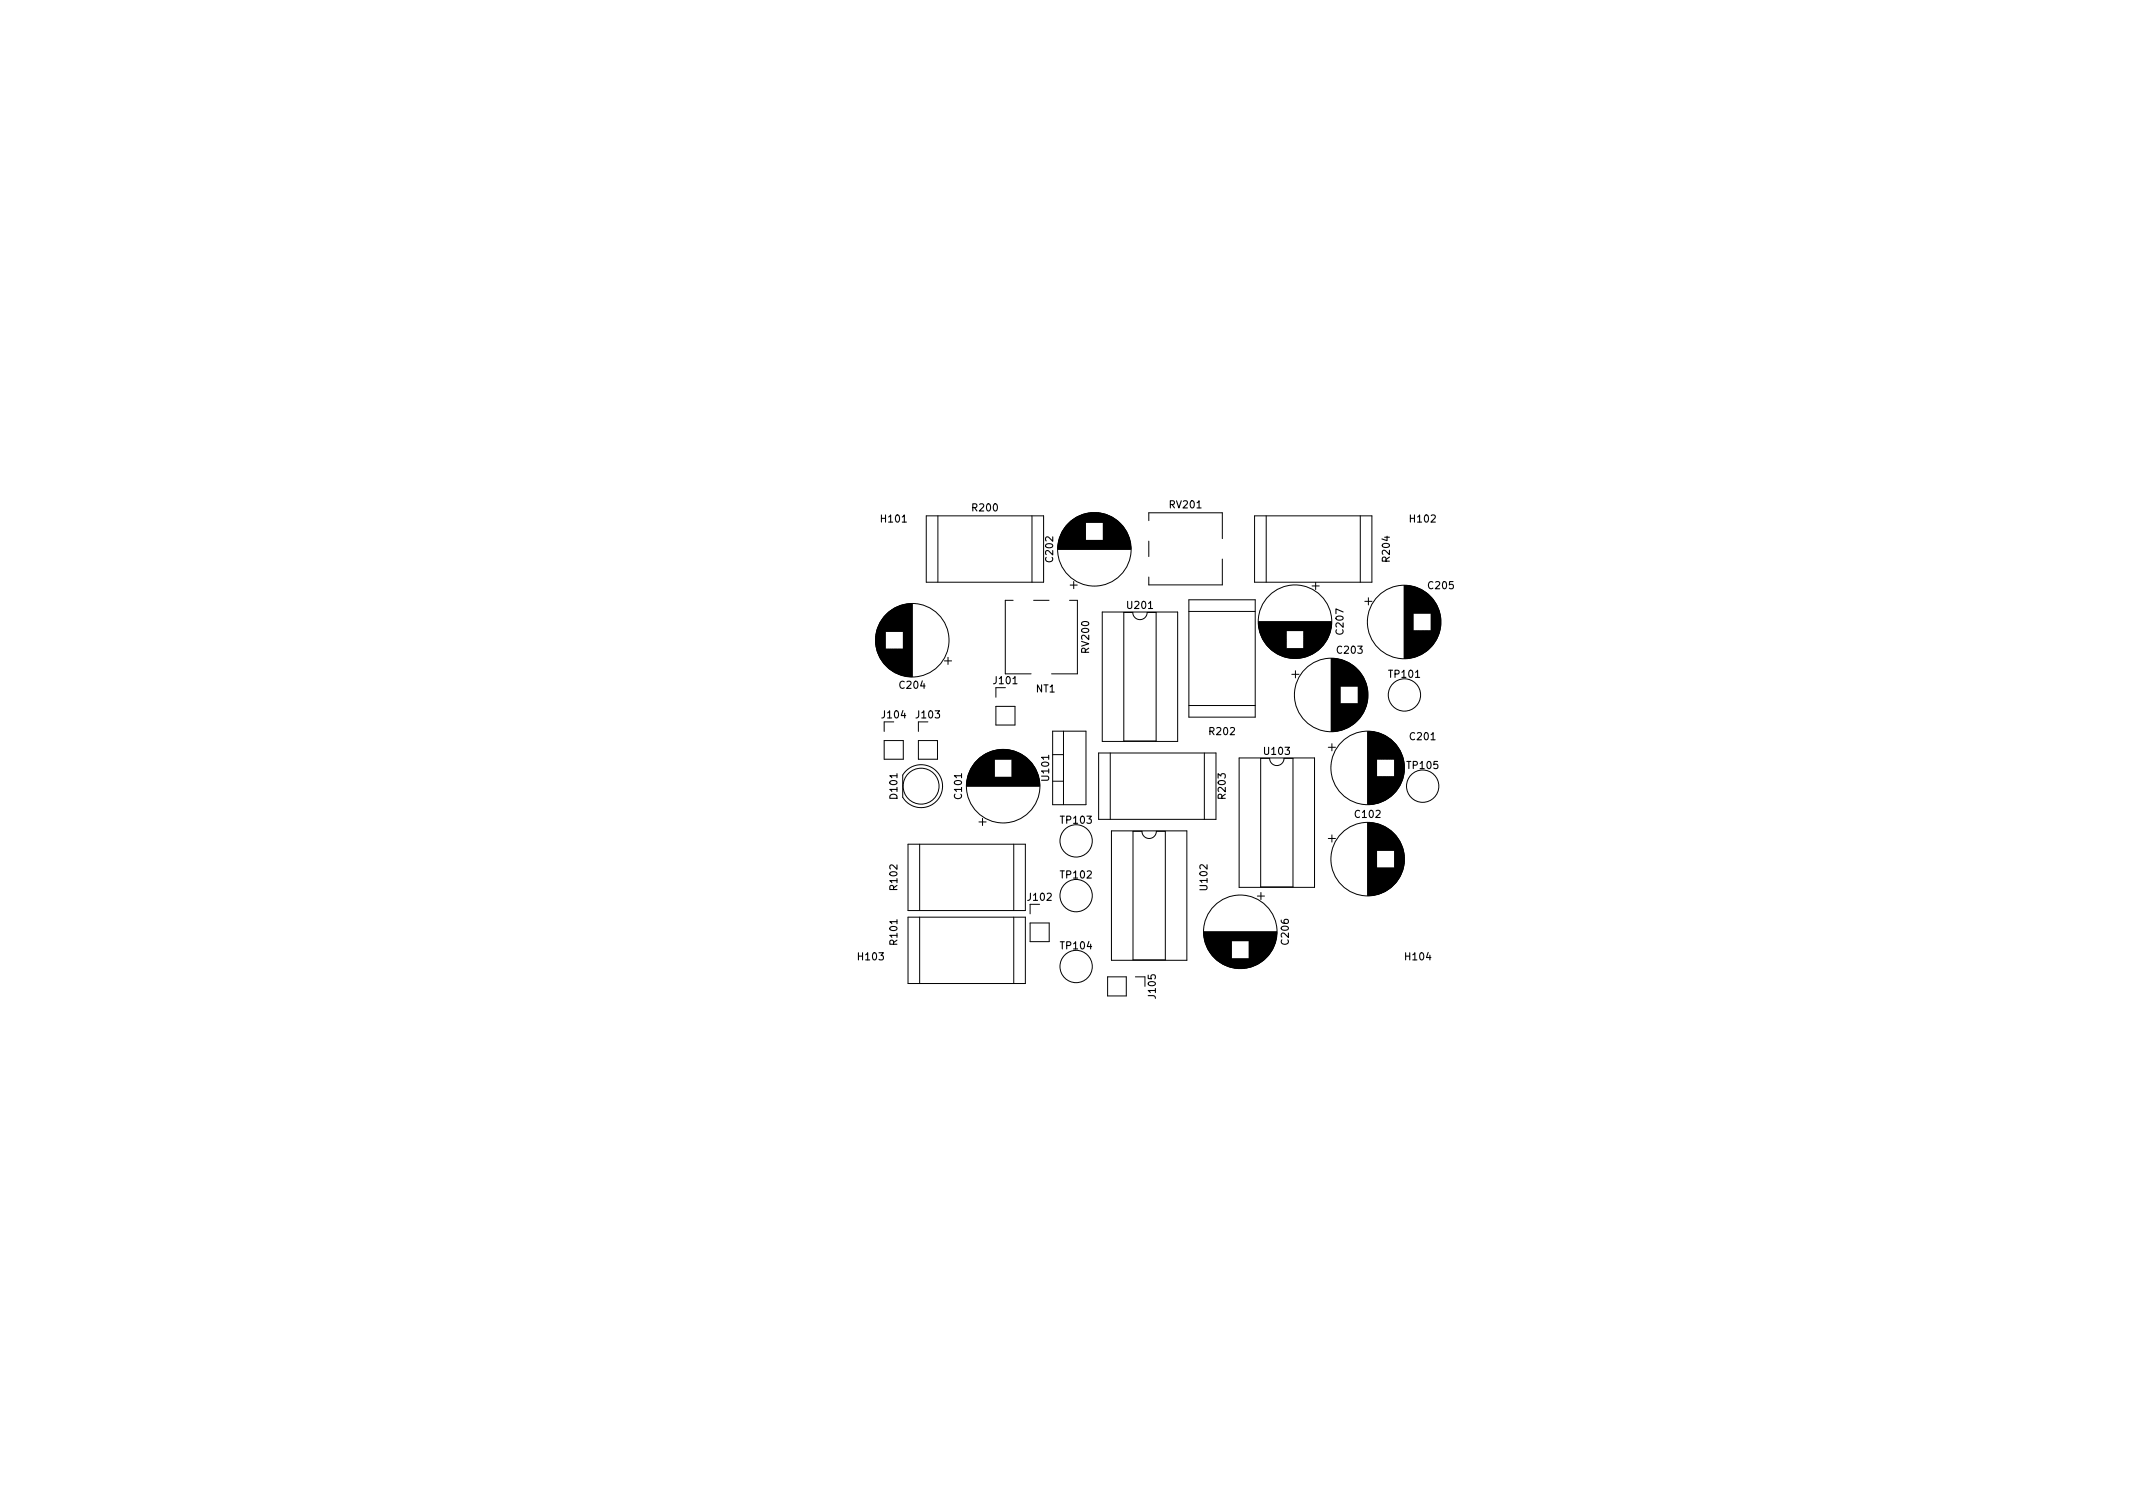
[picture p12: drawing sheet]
<svg xmlns="http://www.w3.org/2000/svg" width="297mm" height="210mm" viewBox="0 0 297 210" stroke-linecap="round" stroke-linejoin="round" font-family="sans-serif">
<defs><g id="words">
<g font-size="1.4">
<text x="135.5" y="71.2">R200</text>
<text x="163" y="70.8">RV201</text>
<text x="122.8" y="72.7">H101</text>
<text x="196.5" y="72.7">H102</text>
<text x="146.6" y="78.2" transform="rotate(-90 146.6 78.2)">C202</text>
<text x="193.5" y="78.1" transform="rotate(-90 193.5 78.1)">R204</text>
<text x="199" y="82">C205</text>
<text x="157.1" y="84.8">U201</text>
<text x="187.1" y="88.2" transform="rotate(-90 187.1 88.2)">C207</text>
<text x="125.4" y="95.9">C204</text>
<text x="138.5" y="95.3">J101</text>
<text x="151.7" y="90.8" transform="rotate(-90 151.7 90.8)">RV200</text>
<text x="186.3" y="91">C203</text>
<text x="193.5" y="94.4">TP101</text>
<text x="122.9" y="100">J104</text>
<text x="127.7" y="100">J103</text>
<text x="144.3" y="96.4">NT1</text>
<text x="168.5" y="102.3">R202</text>
<text x="176.1" y="105.1">U103</text>
<text x="196.1" y="107.1">TP105</text>
<text x="196.5" y="103.1">C201</text>
<text x="125" y="111.1" transform="rotate(-90 125 111.1)">D101</text>
<text x="133.9" y="111.1" transform="rotate(-90 133.9 111.1)">C101</text>
<text x="146.1" y="108.6" transform="rotate(-90 146.1 108.6)">U101</text>
<text x="170.7" y="111.1" transform="rotate(-90 170.7 111.1)">R203</text>
<text x="188.8" y="113.9">C102</text>
<text x="147.8" y="114.7">TP103</text>
<text x="125" y="123.8" transform="rotate(-90 125 123.8)">R102</text>
<text x="143.2" y="125.4">J102</text>
<text x="147.8" y="122.3">TP102</text>
<text x="168.1" y="123.8" transform="rotate(-90 168.1 123.8)">U102</text>
<text x="125" y="131.5" transform="rotate(-90 125 131.5)">R101</text>
<text x="179.5" y="131.4" transform="rotate(-90 179.5 131.4)">C206</text>
<text x="119.6" y="133.7">H103</text>
<text x="147.8" y="132.2">TP104</text>
<text x="195.8" y="133.7">H104</text>
<text x="160.9" y="138.9" transform="rotate(-90 160.9 138.9)">J105</text>
</g>
</g></defs>
<g fill="none" stroke="#000" stroke-width=".14">
<path d="M129 71.8h16.3v9.3h-16.3zM130.6 71.8v9.3M143.7 71.8v9.3M147.3 76.4h10.2M147.3 76.5h10.2M147.3 76.3h10.2M147.3 76.2h10.2M147.3 76.1h10.2M147.3 76h10.2M147.3 75.9h10.2M147.4 75.9h10M147.4 75.8h10"/>
<path d="M147.4 75.7h10M147.4 75.6h10M147.4 75.5h10M147.4 75.4h10M147.5 75.3h9.8M147.5 75.2h9.8M147.5 75.2h3.7M147.5 75.1h3.7M147.5 75h3.7M147.6 75h3.6M147.6 74.9h3.6M147.6 74.8h3.6"/>
<path d="M147.6 74.7h3.6M147.7 74.6h3.5M147.7 74.5h3.5M147.7 74.4h3.5M147.8 74.4h3.4M147.8 74.3h3.4M147.8 74.2h3.4M147.9 74.2h3.3M147.9 74.1h3.3M147.9 74h3.3M148 74h3.2M148 73.9h3.2"/>
<path d="M148.1 73.8h3.1M148.1 73.7h3.1M148.2 73.7h3M148.2 73.6h3M148.3 73.5h2.9M148.3 73.4h2.9M148.4 73.4h2.8M148.4 73.3h2.8M148.5 73.2h2.7M148.6 73.1h2.6M148.6 73h2.6M148.7 73h2.5"/>
<path d="M148.8 72.9h2.4M148.8 72.8h2.4M148.9 72.8h2.3M149 72.7h6.8M149.1 72.6h6.6M149.2 72.5h6.4M149.3 72.4h6.2M149.4 72.4h6M149.5 72.3h5.8M149.6 72.2h5.6M149.7 72.2h5.4M149.8 72.1h5.2"/>
<path d="M149.9 72h5M150 72h4.8M150.1 71.9h4.6M150.2 71.9h4.4M150.3 71.8h4.2M150.4 71.8h4M150.5 71.8h3.8M150.6 71.7h3.6M150.7 71.7h3.4M150.8 71.6h3.2M150.9 71.6h3M151 71.6h2.8"/>
<path d="M151.2 71.5h2.4M151.3 71.5h2.2M151.5 71.4h1.8M151.8 71.4h1.2M153.6 73.2h2.7M153.6 74.3h3.4M153.6 73.4h2.9M153.6 73h2.6M153.6 74.4h3.4M153.6 73.6h3M153.6 74h3.2M153.6 74.8h3.6"/>
<path d="M153.6 73.9h3.2M153.6 73.1h2.6M153.6 74.6h3.5M153.6 74h3.3M153.6 73.8h3.1M153.6 74.2h3.3M153.6 72.8h2.3M153.6 74.7h3.6M153.6 73.7h3M153.6 73.3h2.8M153.6 73.5h2.9M153.6 74.5h3.5"/>
<path d="M153.6 72.9h2.4M153.6 72.8h2.4M153.6 73h2.5M153.6 74.9h3.6M153.6 73.7h3.1M153.6 75h3.7M153.6 75h3.6M153.6 74.4h3.5M153.6 75.1h3.7M153.6 74.1h3.3M153.6 74.2h3.4M153.6 75.2h3.7"/>
<path d="M153.6 73.4h2.8M160 72.5v-1.1h10.2v3.6M160 75.3v2.2M170.2 77.8v3.6h-10.2v-1.1M174.7 71.8h16.3v9.3h-16.3zM176.3 71.8v9.3M189.4 71.8v9.3M122 88.5v1.2M122 88.3v1.7M122 88.1v2.1M122.1 87.9v2.5M122.1 87.8v2.7"/>
<path d="M122.2 87.6v3.1M122.2 87.5v3.3M122.2 87.4v3.5M122.3 87.3v3.7M122.3 87.2v3.9M122.4 87.1v4.1M122.4 87v4.3M122.4 86.9v4.5M122.5 86.9v4.5M122.5 86.8v4.7M122.6 86.7v4.9M122.6 86.6v5.1"/>
<path d="M122.7 86.5v5.3M122.7 86.4v5.5M122.8 86.4v5.5M122.8 86.3v5.7M122.9 86.2v5.9M122.9 86.1v6M123 86.1v6.1M123 86v6.3M123.1 85.9v6.5M123.2 85.8v6.6M123.2 85.8v6.7M123.3 85.7v6.9"/>
<path d="M123.3 85.7v2.2M123.3 90.4v2.2M123.4 85.6v2.3M123.4 90.4v2.3M123.4 85.5v2.4M123.5 85.5v2.4M123.5 90.4v2.4M123.6 85.4v2.5M123.6 90.4v2.5M123.7 85.3v2.6M123.7 90.4v2.6M123.8 85.3v2.6"/>
<path d="M123.8 90.4v2.6M123.8 85.2v2.7M123.8 90.4v2.7M123.9 85.2v2.7M123.9 90.4v2.7M123.9 85.1v2.8M123.9 90.4v2.8M124 85.1v2.8M124 90.4v2.8M124 85v2.9M124 90.4v2.9M124.1 85v2.9"/>
<path d="M124.1 90.4v2.9M124.2 85v2.9M124.2 90.4v2.9M124.2 84.9v3M124.2 90.4v3M124.3 84.9v3M124.3 90.4v3M124.4 84.8v3.1M124.4 90.4v3.1M124.5 84.8v3.1M124.5 90.4v3.1M124.5 84.7v3.2"/>
<path d="M124.5 90.4v3.2M124.6 84.7v3.2M124.6 90.4v3.2M124.7 84.6v3.3M124.7 90.4v3.3M124.8 84.6v3.3M124.8 90.4v3.3M124.9 84.5v3.4M124.9 90.4v3.4M125 84.5v3.4M125 90.4v3.4M125.1 84.5v3.4"/>
<path d="M125.1 90.4v3.4M125.1 84.4v3.5M125.1 90.4v3.5M125.2 84.4v3.5M125.2 90.4v3.5M125.3 84.4v3.5M125.3 90.4v3.5M125.4 84.4v3.5M125.4 90.4v3.5M125.4 84.3v3.6M125.4 90.4v3.6M125.5 84.3v3.6"/>
<path d="M125.5 90.4v3.6M125.6 84.3v3.6M125.6 90.4v3.6M125.7 84.3v3.6M125.7 90.4v3.6M125.7 84.2v3.7M125.7 90.4v3.7M125.8 84.2v3.7M125.8 90.4v3.7M125.8 84.2v9.9M125.9 84.2v9.9M126 84.2v9.9"/>
<path d="M126.1 84.2v9.9M126.2 84.1v10.1M126.3 84.1v10.1M126.4 84.1v10.1M126.5 84.1v10.1M126.6 84.1v10.1M126.7 84.1v10.1M126.8 84.1v10.1M126.9 84.1v10.1M127 84.1v10.1M131.5 92h1M132 91.5v1"/>
<path d="M138.7 95.8v1.3M138.7 98.4h2.6v2.6h-2.6zM141.1 83.6h-1.1v10.2h3.6M143.9 83.6h2.2M148.9 83.6h1.1v10.2h-3.6M149 81.5h1M149.5 81v1M153.5 85.2h10.5v18h-10.5zM156.5 85.3h1.3a1 1 0 0 0 .9 1 1 1 0 0 0 1-1h1.3v17.9h-4.5zM165.6 83.5h9.2v16.4h-9.2zM165.6 98.2h9.2M165.6 85.1h9.2"/>
<path d="M175.3 86.6h10.1M175.3 86.7h10.1M175.3 86.8h10.1M175.3 86.9h10.1M175.3 87h10.1M175.3 87.1h10.1M175.3 87.2h10.1M175.3 87.3h10.1M175.3 87.4h10.1M175.3 87.4h10M175.3 87.5h10M175.4 87.6h9.9"/>
<path d="M175.4 87.7h9.9M175.4 87.8h9.9M175.4 87.8h3.7M175.4 87.9h3.7M175.5 88h3.6M175.5 88.1h3.6M175.5 88.2h3.6M175.6 88.3h3.5M175.6 88.4h3.5M175.6 88.5h3.5M175.7 88.6h3.4M175.7 88.7h3.4"/>
<path d="M175.8 88.8h3.3M175.8 88.9h3.3M175.9 89h3.2M175.9 89.1h3.2M176 89.2h3.1M176 89.3h3.1M176.1 89.3h3M176.1 89.4h3M176.2 89.5h2.9M176.2 89.6h2.9M176.3 89.6h2.8M176.3 89.7h2.8"/>
<path d="M176.4 89.7h2.7M176.4 89.8h2.7M176.5 89.9h2.6M176.6 90h2.5M176.7 90.1h2.4M176.7 90.2h2.4M176.8 90.2h2.3M176.9 90.3h2.2M176.9 90.3h6.9M176.9 90.4h6.8M177 90.4h6.7M177 90.4h6.6"/>
<path d="M177.1 90.5h6.5M177.1 90.5h6.4M177.2 90.6h6.3M177.2 90.6h6.2M177.3 90.6h6.1M177.3 90.7h6M177.4 90.7h5.9M177.5 90.8h5.7M177.6 90.8h5.5M177.6 90.9h5.4M177.7 90.9h5.3M177.8 91h5.1"/>
<path d="M177.9 91h4.9M178 91.1h4.7M178.1 91.1h4.5M178.1 91.2h4.4M178.2 91.2h4.3M178.3 91.2h4.1M178.4 91.3h3.9M178.5 91.3h3.7M178.6 91.4h3.5M178.7 91.4h3.3M178.8 91.4h3.1M179 91.5h2.7"/>
<path d="M179.1 91.5h2.5M179.3 91.6h2.1M179.5 91.6h1.7M179.7 91.6h1.2M179.9 93.9h1M180.4 93.4v1M181.6 88.1h3.6M181.6 90.1h2.4M181.6 89.4h3M181.6 88.9h3.2M181.6 88.2h3.5M181.6 89.8h2.7"/>
<path d="M181.6 88h3.6M181.6 89h3.2M181.6 89.3h3M181.6 88.8h3.3M181.6 90.2h2.3M181.6 89.7h2.7M181.6 89.6h2.8M181.6 89.5h2.9M181.6 89.9h2.6M181.6 89.1h3.2M181.6 88.6h3.4M181.6 90h2.5"/>
<path d="M181.6 88.7h3.3M181.6 89.4h2.9M181.6 87.9h3.6M181.6 88.5h3.4M181.6 88.2h3.6M181.6 89.2h3.1M181.6 88.3h3.5M181.6 89.8h2.6M181.6 88.7h3.4M181.6 87.8h3.7M181.6 90.3h2.2M181.6 88.4h3.5"/>
<path d="M181.6 89.1h3.1M181.6 88.9h3.3M181.6 89.7h2.8M182.7 81.6h1M183.2 81.1v1M185.4 91.7v10.1M185.5 91.7v10.1M185.6 91.7v10.1M185.7 91.7v10.1M185.8 91.7v10.1M185.9 91.7v10.1M186 91.7v10.1"/>
<path d="M186.1 91.7v10.1M186.2 91.8v10M186.3 91.8v10M186.4 91.8v10M186.4 91.8v9.9M186.5 91.8v9.9M186.6 91.8v9.9M186.7 91.9v3.6M186.7 98v3.7M186.8 91.9v3.6M186.8 98v3.7M186.8 98v3.6"/>
<path d="M186.9 91.9v3.6M186.9 98v3.6M187 91.9v3.6M187 98v3.6M187 92v3.5M187.1 92v3.5M187.1 98v3.6M187.1 98v3.5M187.2 92v3.5M187.2 98v3.5M187.3 92v3.5M187.3 98v3.5"/>
<path d="M187.3 92.1v3.4M187.4 92.1v3.4M187.4 98v3.4M187.5 92.1v3.4M187.5 98v3.4M187.5 92.2v3.3M187.6 92.2v3.3M187.6 98v3.4M187.6 98v3.3M187.7 92.2v3.3M187.7 98v3.3M187.7 92.3v3.2"/>
<path d="M187.8 92.3v3.2M187.8 98v3.3M187.8 98v3.2M187.9 92.3v3.2M187.9 98v3.2M187.9 92.4v3.1M188 92.4v3.1M188 98v3.1M188.1 92.4v3.1M188.1 98v3.1M188.1 92.5v3M188.1 98v3"/>
<path d="M188.2 92.5v3M188.2 98v3M188.3 92.6v2.9M188.3 98v3M188.3 98v2.9M188.4 92.7v2.8M188.4 98v2.9M188.4 98v2.8M188.5 92.7v2.8M188.5 98v2.8M188.5 92.8v2.7M188.6 92.8v2.7"/>
<path d="M188.6 98v2.7M188.7 92.9v2.6M188.7 98v2.7M188.7 98v2.6M188.8 93v2.5M188.8 98v2.6M188.8 98v2.5M188.9 93.1v2.4M188.9 98v2.5M188.9 98v2.4M189 93.2v2.3M189 98v2.4"/>
<path d="M189 98v2.3M189.1 93.2v2.3M189.1 98v2.3M189.1 93.3v2.2M189.1 98v2.2M189.1 93.3v6.9M189.2 93.4v6.8M189.2 93.4v6.7M189.3 93.5v6.6M189.3 93.5v6.5M189.3 93.6v6.4M189.4 93.6v6.3"/>
<path d="M189.4 93.7v6.2M189.5 93.7v6.1M189.5 93.8v6M189.5 93.8v5.9M189.6 93.9v5.8M189.6 93.9v5.7M189.7 94v5.5M189.7 94.1v5.4M189.7 94.1v5.3M189.8 94.2v5.1M189.8 94.3v5M189.9 94.3v4.9"/>
<path d="M189.9 94.4v4.7M189.9 94.5v4.6M190 94.6v4.4M190 94.6v4.3M190.1 83.7h1M190.1 94.7v4.1M190.1 94.8v3.9M190.1 94.9v3.7M190.2 95v3.5M190.2 95.1v3.3M190.3 95.3v3M190.3 95.4v2.7"/>
<path d="M190.3 95.5v2.5M190.4 95.7v2.1M190.4 95.9v1.7M190.5 96.2v1.2M190.6 83.2v1M195.5 81.5v10.2M195.6 81.5v10.2M195.7 81.5v10.2M195.8 81.5v10.2M195.9 81.5v10.2M196 81.5v10.2M196 81.6v10.1"/>
<path d="M196.1 81.6v10.1M196.2 81.6v10M196.3 81.6v10M196.4 81.6v10M196.5 81.6v10M196.6 81.6v10M196.7 81.7v9.9M196.7 81.7v9.8M196.8 81.7v9.8M196.8 81.7v3.7M196.8 87.8v3.7M196.9 81.7v3.7"/>
<path d="M196.9 87.8v3.7M197 81.7v3.7M197 87.8v3.7M197.1 81.8v3.6M197.1 87.8v3.7M197.1 87.8v3.6M197.2 81.8v3.6M197.2 87.8v3.6M197.3 81.8v3.6M197.3 87.8v3.6M197.3 81.9v3.5M197.4 81.9v3.5"/>
<path d="M197.4 87.8v3.5M197.5 81.9v3.5M197.5 87.8v3.5M197.6 82v3.4M197.6 87.8v3.5M197.6 87.8v3.4M197.7 82v3.4M197.7 87.8v3.4M197.8 82v3.4M197.8 87.8v3.4M197.8 82.1v3.3M197.9 82.1v3.3"/>
<path d="M197.9 87.8v3.3M198 82.1v3.3M198 87.8v3.3M198 82.2v3.2M198 87.8v3.2M198.1 82.2v3.2M198.1 87.8v3.2M198.2 82.3v3.1M198.2 87.8v3.2M198.2 87.8v3.1M198.3 82.3v3.1M198.3 87.8v3.1"/>
<path d="M198.3 82.4v3M198.4 82.4v3M198.4 87.8v3M198.5 82.4v3M198.5 87.8v3M198.5 82.5v2.9M198.5 87.8v2.9M198.6 82.5v2.9M198.6 87.8v2.9M198.6 82.6v2.8M198.7 82.6v2.8M198.7 87.8v2.8"/>
<path d="M198.7 82.7v2.7M198.8 82.7v2.7M198.8 87.8v2.7M198.9 82.8v2.6M198.9 87.8v2.7M198.9 87.8v2.6M199 82.9v2.5M199 87.8v2.6M199 87.8v2.5M199.1 82.9v2.5M199.1 87.8v2.5M199.1 83v2.4"/>
<path d="M199.1 87.8v2.4M199.2 83v2.4M199.2 87.8v2.4M199.2 83.1v2.3M199.2 87.8v2.3M199.3 83.1v2.3M199.3 87.8v2.3M199.3 83.2v6.8M199.4 83.3v6.7M199.4 83.3v6.6M199.5 83.4v6.5M199.5 83.4v6.4"/>
<path d="M199.5 83.5v6.3M199.6 83.5v6.2M199.6 83.6v6.1M199.7 83.6v6M199.7 83.7v5.9M199.7 83.7v5.8M199.8 83.8v5.6M199.9 83.9v5.4M199.9 84v5.3M199.9 84v5.2M200 84.1v5M200 84.2v4.8"/>
<path d="M200.1 84.2v4.8M200.1 84.3v4.6M200.1 84.4v4.4M200.2 84.5v4.2M200.2 84.6v4M200.3 84.7v3.9M200.3 84.8v3.7M200.3 84.9v3.5M200.4 85v3.2M200.4 85.1v3M200.5 85.2v2.8M200.5 85.4v2.4"/>
<path d="M200.5 85.5v2.2M200.6 85.7v1.8M200.6 86v1.2M123.1 103.1h2.7v2.6h-2.7zM123.1 100.5v1.3M126.2 107.4a2.99 2.99 0 0 1 4.4 .1 2.99 2.99 0 0 1-.6 4.4 2.99 2.99 0 0 1-4.3-.9v-3.1zM126.5 117.5h16.3v9.3h-16.3zM127.9 103.1h2.7v2.6h-2.7zM127.9 100.5v1.3M128.1 117.5v9.3M134.6 109.4h10.2M134.6 109.5h10.2"/>
<path d="M134.6 109.3h10.2M134.6 109.2h10.2M134.6 109.1h10.2M134.6 109h10.2M134.6 108.9h10.2M134.7 108.9h10M134.7 108.8h10M134.7 108.7h10M134.7 108.6h10M134.7 108.5h10M134.7 108.4h10M134.7 108.3h10"/>
<path d="M134.8 108.3h9.8M134.8 108.2h9.8M134.8 108.2h3.7M134.8 108.1h3.7M134.8 108h3.7M134.9 107.9h3.6M134.9 107.8h3.6M134.9 107.7h3.6M135 107.6h3.5M135 107.5h3.5M135 107.4h3.5M135.1 107.4h3.4"/>
<path d="M135.1 107.3h3.4M135.1 107.2h3.4M135.2 107.2h3.3M135.2 107.1h3.3M135.2 107h3.3M135.3 107h3.2M135.3 106.9h3.2M135.4 106.8h3.1M135.4 106.7h3.1M135.5 106.7h3M135.5 106.6h3M135.5 106.5h3"/>
<path d="M135.6 106.5h2.9M135.6 106.4h2.9M135.7 106.3h2.8M135.8 106.2h2.7M135.8 106.1h2.7M135.9 106.1h2.6M135.9 106h2.6M136 106h2.5M136 105.9h2.5M136.1 105.9h2.4M136.1 105.8h2.4M136.2 105.8h2.3"/>
<path d="M136.2 105.7h2.3M136.3 105.7h6.8M136.3 114.4h1M136.4 105.6h6.6M136.4 105.5h6.6M136.5 105.5h6.4M136.6 105.4h6.2M136.7 105.3h6M136.8 105.3h5.8M136.8 113.9v1M136.9 105.2h5.6M137 105.1h5.4"/>
<path d="M137.1 105.1h5.2M137.2 105h5M137.3 105h4.8M137.3 104.9h4.8M137.4 104.9h4.6M137.5 104.9h4.4M137.6 104.8h4.2M137.7 104.8h4M137.8 104.7h3.8M137.9 104.7h3.6M138 104.7h3.4M138.1 104.6h3.2"/>
<path d="M138.2 104.6h3M138.3 104.5h2.8M138.5 104.5h2.4M138.6 104.5h2.2M138.8 104.4h1.8M139.1 104.4h1.2M140.9 105.7h2.3M140.9 106.5h3M140.9 107h3.3M140.9 106h2.6M140.9 107h3.2M140.9 105.9h2.5"/>
<path d="M140.9 106.1h2.6M140.9 106.7h3M140.9 107.2h3.3M140.9 107.8h3.6M140.9 107.3h3.4M140.9 107.4h3.4M140.9 106.5h2.9M140.9 106.6h3M140.9 107.9h3.6M140.9 107.5h3.5M140.9 106.3h2.8M140.9 108h3.7"/>
<path d="M140.9 106.8h3.1M140.9 105.8h2.3M140.9 105.9h2.4M140.9 107.7h3.6M140.9 108.1h3.7M140.9 106.7h3.1M140.9 106.2h2.7M140.9 107.6h3.5M140.9 106.9h3.2M140.9 108.2h3.7M140.9 106.4h2.9M140.9 107.2h3.4"/>
<path d="M140.9 106.1h2.7M140.9 107.1h3.3M140.9 107.4h3.5M140.9 105.8h2.4M140.9 106h2.5M141.2 117.5v9.3M146.6 105.1h1.5M146.6 108.8h1.5M146.6 101.8h4.6v10.2h-4.6zM148.1 101.8v10.2M153 104.8h16.3v9.3h-16.3zM154.6 104.8v9.3"/>
<path d="M154.8 115.7h10.5v18h-10.5zM157.8 115.8h1.2a1 1 0 0 0 1 1 1 1 0 0 0 1-1h1.3v17.9h-4.5zM167.7 104.8v9.3M172.6 105.5h10.5v18.1h-10.5zM175.6 105.6h1.2a1 1 0 0 0 1 1 1 1 0 0 0 1-1h1.3v17.9h-4.5zM185 116.8h1M185 104.1h1M185.5 103.6v1M185.5 116.3v1M190.5 101.8v10.2M190.5 114.5v10.2M190.6 101.8v10.2"/>
<path d="M190.6 114.5v10.2M190.6 101.9v10.1M190.6 114.6v10.1M190.7 101.9v10.1M190.7 114.6v10.1M190.8 101.9v10.1M190.8 114.6v10.1M190.9 101.9v10.1M190.9 114.6v10.1M191 101.9v10.1M191 114.6v10.1M191.1 101.9v10.1"/>
<path d="M191.1 114.6v10.1M191.2 101.9v10.1M191.2 114.6v10.1M191.3 101.9v10M191.3 114.6v10M191.4 101.9v10M191.4 114.6v10M191.5 101.9v10M191.5 114.6v10M191.5 102v9.9M191.5 114.7v9.9M191.6 102v9.9"/>
<path d="M191.6 114.7v9.9M191.7 102v9.9M191.7 114.7v9.9M191.7 102v3.7M191.7 108.2v3.6M191.7 114.7v3.7M191.8 102v3.7M191.8 108.2v3.6M191.8 114.7v3.7M191.9 102v3.7M191.9 108.2v3.6M191.9 114.7v3.7"/>
<path d="M191.9 102.1v3.6M191.9 114.8v3.6M192 102.1v3.6M192 108.2v3.6M192 114.8v3.6M192.1 102.1v3.6M192.1 108.2v3.6M192.1 114.8v3.6M192.1 108.2v3.5M192.2 102.1v3.6M192.2 108.2v3.5M192.2 114.8v3.6"/>
<path d="M192.2 102.2v3.5M192.2 114.9v3.5M192.3 102.2v3.5M192.3 108.2v3.5M192.3 114.9v3.5M192.4 102.2v3.5M192.4 108.2v3.4M192.4 114.9v3.5M192.5 102.3v3.4M192.5 108.2v3.4M192.5 115v3.4M192.6 102.3v3.4"/>
<path d="M192.6 108.2v3.3M192.6 115v3.4M192.7 102.3v3.4M192.7 108.2v3.3M192.7 115v3.4M192.7 102.4v3.3M192.7 115.1v3.3M192.8 102.4v3.3M192.8 108.2v3.3M192.8 115.1v3.3M192.8 108.2v3.2M192.9 102.4v3.3"/>
<path d="M192.9 108.2v3.2M192.9 115.1v3.3M192.9 102.5v3.2M192.9 115.2v3.2M193 102.5v3.2M193 108.2v3.1M193 115.2v3.2M193.1 102.6v3.1M193.1 108.2v3.1M193.1 115.3v3.1M193.2 102.6v3.1M193.2 108.2v3"/>
<path d="M193.2 115.3v3.1M193.2 102.7v3M193.2 115.4v3M193.3 102.7v3M193.3 108.2v3M193.3 115.4v3M193.3 108.2v2.9M193.4 102.8v2.9M193.4 108.2v2.9M193.4 115.5v2.9M193.5 102.8v2.9M193.5 108.2v2.8"/>
<path d="M193.5 115.5v2.9M193.5 102.9v2.8M193.5 115.6v2.8M193.6 102.9v2.8M193.6 108.2v2.7M193.6 115.6v2.8M193.7 103v2.7M193.7 108.2v2.7M193.7 115.7v2.7M193.7 108.2v2.6M193.8 103.1v2.6M193.8 108.2v2.6"/>
<path d="M193.8 115.8v2.6M193.9 103.1v2.6M193.9 108.2v2.5M193.9 115.8v2.6M193.9 103.2v2.5M193.9 115.9v2.5M193.9 108.2v2.4M194 103.2v2.5M194 108.2v2.4M194 115.9v2.5M194 103.3v2.4M194 116v2.4"/>
<path d="M194.1 103.3v2.4M194.1 108.2v2.3M194.1 116v2.4M194.1 103.4v2.3M194.1 116.1v2.3M194.1 108.2v2.2M194.2 103.5v2.2M194.2 108.2v2.2M194.2 116.2v2.2M194.2 103.5v6.9M194.2 116.2v6.9M194.3 103.5v6.8"/>
<path d="M194.3 116.2v6.8M194.3 103.6v6.7M194.3 116.3v6.7M194.3 103.6v6.6M194.3 116.3v6.6M194.4 103.7v6.5M194.4 116.4v6.5M194.4 103.7v6.4M194.4 116.4v6.4M194.5 103.8v6.3M194.5 116.5v6.3M194.5 103.8v6.2"/>
<path d="M194.5 116.5v6.2M194.5 103.9v6.1M194.5 116.6v6.1M194.6 103.9v6M194.6 116.6v6M194.6 104v5.9M194.6 116.7v5.9M194.7 104v5.8M194.7 116.7v5.8M194.7 104.1v5.7M194.7 116.8v5.7M194.7 104.2v5.5"/>
<path d="M194.7 116.9v5.5M194.8 104.2v5.4M194.8 116.9v5.4M194.8 104.3v5.3M194.8 117v5.3M194.9 104.3v5.2M194.9 117v5.2M194.9 104.4v5M194.9 117.1v5M194.9 104.5v4.9M194.9 117.2v4.9M195 104.6v4.7"/>
<path d="M195 117.3v4.7M195 104.6v4.6M195 117.3v4.6M195.1 104.7v4.4M195.1 117.4v4.4M195.1 104.8v4.3M195.1 117.5v4.3M195.1 104.9v4.1M195.1 117.6v4.1M195.2 105v3.9M195.2 117.7v3.9M195.2 105.1v3.7"/>
<path d="M195.2 117.8v3.7M195.3 105.2v3.5M195.3 117.9v3.5M195.3 105.3v3.3M195.3 118v3.3M195.3 105.4v3M195.3 118.1v3M195.4 105.6v2.7M195.4 118.3v2.7M195.4 105.7v2.5M195.4 118.4v2.5M195.5 105.9v2.1"/>
<path d="M195.5 118.6v2.1M195.5 106.1v1.7M195.5 118.8v1.7M195.5 106.3v1.2M195.5 119v1.2M126.5 127.7h16.3v9.2h-16.3zM128.1 127.7v9.2M141.2 127.7v9.2M143.5 128.5h2.6v2.6h-2.6zM143.5 125.9v1.3M154.2 136h2.6v2.7h-2.6zM158.1 136h1.3v1.3"/>
<path d="M167.6 129.8h10.2M167.6 129.7h10.2M167.6 129.9h10.2M167.6 130h10.2M167.6 130.1h10.2M167.7 130.1h10.1M167.7 130.2h10.1M167.7 130.3h10.1M167.7 130.4h10.1M167.7 130.5h10M167.7 130.6h10M167.7 130.7h10"/>
<path d="M167.7 130.8h10M167.8 130.8h9.9M167.8 130.9h9.9M167.8 131h9.8M167.8 131h3.7M167.8 131.1h3.7M167.8 131.2h3.7M167.9 131.2h3.6M167.9 131.3h3.6M167.9 131.4h3.6M167.9 131.5h3.6M168 131.5h3.5"/>
<path d="M168 131.6h3.5M168 131.7h3.5M168.1 131.8h3.4M168.1 131.9h3.4M168.2 132h3.3M168.2 132.1h3.3M168.3 132.2h3.2M168.3 132.3h3.2M168.4 132.4h3.1M168.4 132.5h3.1M168.5 132.5h3M168.5 132.6h3"/>
<path d="M168.6 132.7h2.9M168.6 132.8h2.9M168.7 132.8h2.8M168.7 132.9h2.8M168.8 132.9h2.7M168.8 133h2.7M168.9 133.1h2.6M169 133.2h2.5M169 133.3h2.5M169.1 133.3h2.4M169.2 133.4h2.3M169.2 133.5h2.3"/>
<path d="M169.3 133.5h6.9M169.3 133.5h6.8M169.4 133.6h6.7M169.4 133.6h6.6M169.5 133.7h6.5M169.5 133.7h6.4M169.6 133.7h6.3M169.6 133.8h6.2M169.7 133.8h6.1M169.7 133.9h6M169.8 133.9h5.9M169.8 133.9h5.8"/>
<path d="M169.9 134h5.7M169.9 134h5.6M170 134.1h5.4M170.1 134.1h5.3M170.1 134.1h5.2M170.2 134.2h5M170.3 134.2h4.9M170.4 134.3h4.7M170.4 134.3h4.6M170.5 134.3h4.4M170.6 134.4h4.2M170.7 134.4h4.1"/>
<path d="M170.8 134.5h3.9M170.9 134.5h3.7M171 134.5h3.5M171.1 134.6h3.2M171.2 134.6h3M171.3 134.7h2.8M171.5 134.7h2.5M171.7 134.7h2.1M171.9 134.8h1.7M172.1 134.8h1.2M174 131.1h3.6M174 132h3.3"/>
<path d="M174 131.8h3.4M174 132.5h3M174 133.1h2.5M174 133.3h2.3M174 132.9h2.7M174 131.9h3.3M174 132.6h2.9M174 132.8h2.8M174 131.3h3.5M174 131.4h3.5M174 132.3h3.1M174 132.1h3.2"/>
<path d="M174 132.2h3.2M174 133.4h2.3M174 133.5h2.2M174 131h3.6M174 133.3h2.4M174 132.7h2.9M174 133h2.6M174 131.6h3.5M174 132.7h2.8M174 131.7h3.4M174 132.4h3.1M174 133.4h2.2"/>
<path d="M174 131.3h3.6M174 132.4h3M174 131.2h3.6M174 131.5h3.5M174 133.2h2.4M174 133.2h2.5M174 133.1h2.6M174 131.6h3.4M175.1 124.8h1M175.6 124.3v1M191.7 120.9v3.6M191.8 120.9v3.6"/>
<path d="M191.9 120.9v3.6M192 120.9v3.6M192.1 120.9v3.6M192.1 120.9v3.5M192.2 120.9v3.5M192.3 120.9v3.5M192.4 120.9v3.4M192.5 120.9v3.4M192.6 120.9v3.3M192.7 120.9v3.3M192.8 120.9v3.3M192.8 120.9v3.2"/>
<path d="M192.9 120.9v3.2M193 120.9v3.1M193.1 120.9v3.1M193.2 120.9v3M193.3 120.9v3M193.3 120.9v2.9M193.4 120.9v2.9M193.5 120.9v2.8M193.6 120.9v2.7M193.7 120.9v2.7M193.7 120.9v2.6M193.8 120.9v2.6"/>
<path d="M193.9 120.9v2.5M193.9 120.9v2.4M194 120.9v2.4M194.1 120.9v2.3M194.1 120.9v2.2M194.2 120.9v2.2"/>
<circle cx="152.4" cy="76.5" r="5.1"/>
<circle cx="127" cy="89.1" r="5.1"/>
<circle cx="180.3" cy="86.6" r="5.1"/>
<circle cx="185.4" cy="96.8" r="5.1"/>
<circle cx="195.5" cy="86.6" r="5.1"/>
<circle cx="195.6" cy="96.8" r="2.25"/>
<circle cx="128.3" cy="109.5" r="2.5"/>
<circle cx="139.7" cy="109.5" r="5.1"/>
<circle cx="149.9" cy="117.1" r="2.25"/>
<circle cx="190.5" cy="119.6" r="5.1"/>
<circle cx="190.5" cy="106.9" r="5.1"/>
<circle cx="198.1" cy="109.5" r="2.25"/>
<circle cx="149.9" cy="124.7" r="2.25"/>
<circle cx="149.9" cy="134.6" r="2.25"/>
<circle cx="172.7" cy="129.7" r="5.1"/>
</g>
<use href="#words"/>
</svg>
